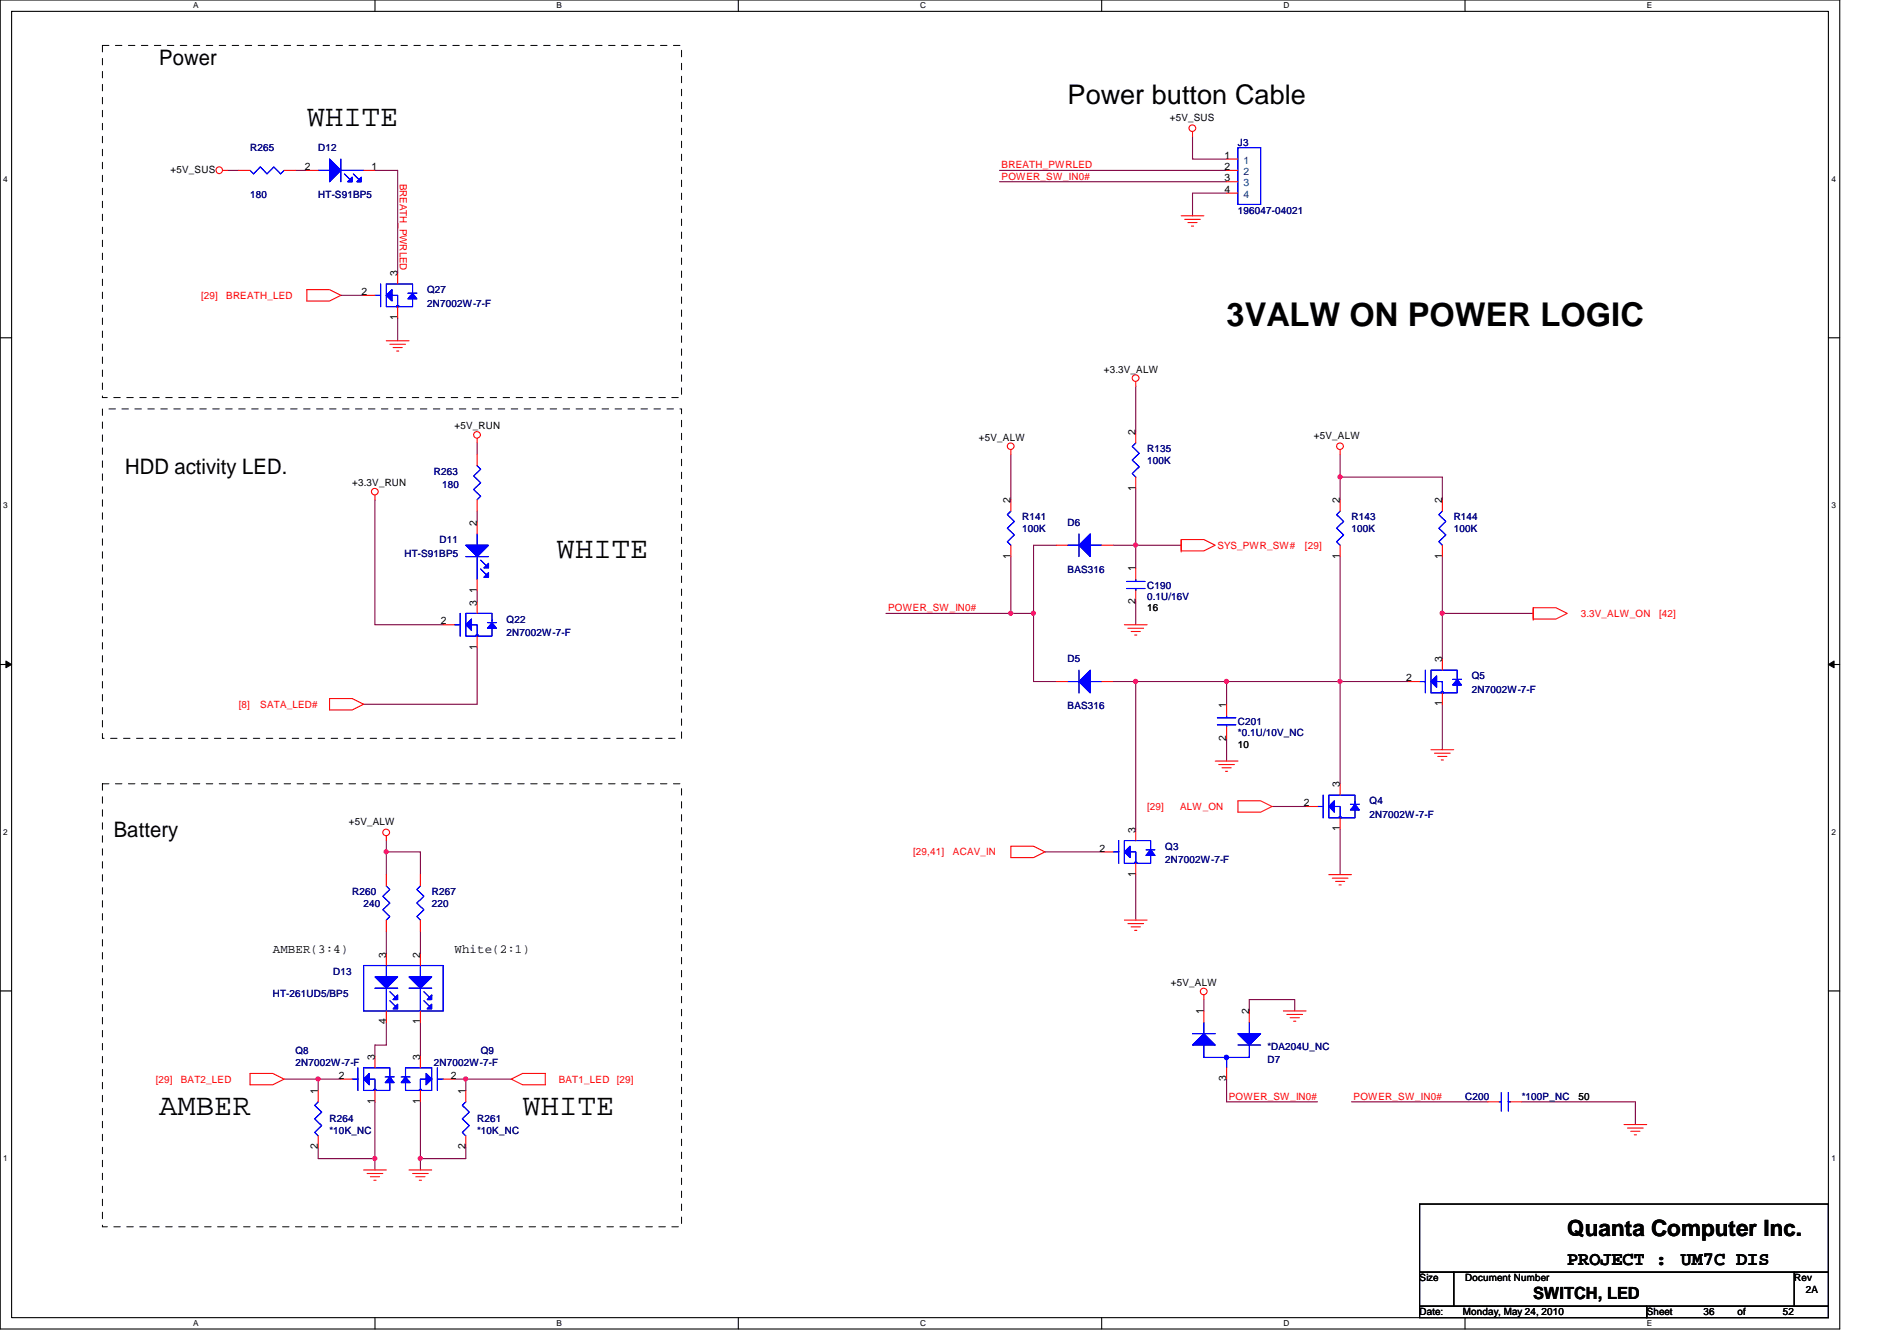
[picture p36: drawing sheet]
<svg xmlns="http://www.w3.org/2000/svg" width="297mm" height="210mm" viewBox="0 0 297 210" stroke-linecap="round" stroke-linejoin="round" font-family="sans-serif">
<defs><g id="words">
<text font-size="5.1" x="192.1" y="51">3VALW ON POWER LOGIC</text>
<g font-size="4.8">
<text x="48" y="19.8">WHITE</text>
<text x="87.2" y="87.3">WHITE</text>
<text x="24.9" y="174.5">AMBER</text>
<text x="81.8" y="174.5">WHITE</text>
</g>
<text font-size="4.2" x="167.2" y="16.3">Power button Cable</text>
<text font-size="3.5" x="245.4" y="193.5">Quanta Computer Inc.</text>
<g font-size="3.3">
<text x="24.9" y="10.1">Power</text>
<text x="19.6" y="74.1">HDD activity LED.</text>
<text x="17.8" y="131">Battery</text>
</g>
<g font-size="3">
<text x="245.4" y="198.1">PROJECT :</text>
<text x="263.2" y="198.1">UM7C DIS</text>
</g>
<text font-size="2.6" x="240.1" y="203.3">SWITCH, LED</text>
<g font-size="1.9">
<text x="42.7" y="149.1">AMBER(3:4)</text>
<text x="71.2" y="149.1">White(2:1)</text>
</g>
<g font-size="1.6" fill="#000080">
<text x="39.2" y="23.7">R265</text>
<text x="49.8" y="23.7">D12</text>
<text x="193.8" y="22.8">J3</text>
<text x="39.2" y="30.9">180</text>
<text x="49.8" y="30.9">HT-S91BP5</text>
<text x="193.8" y="33.4">196047-04021</text>
<text x="66.9" y="45.9">Q27</text>
<text x="66.9" y="48">2N7002W-7-F</text>
<text x="179.6" y="70.8">R135</text>
<text x="67.9" y="74.3">R263</text>
<text x="69.2" y="76.5">180</text>
<text x="179.6" y="72.6">100K</text>
<text x="160.1" y="81.4">R141</text>
<text x="160.1" y="83.2">100K</text>
<text x="167.2" y="82.3">D6</text>
<text x="211.6" y="81.4">R143</text>
<text x="211.6" y="83.2">100K</text>
<text x="227.6" y="81.4">R144</text>
<text x="227.6" y="83.2">100K</text>
<text x="63.3" y="87.1">HT-S91BP5</text>
<text x="68.8" y="85">D11</text>
<text x="167.2" y="89.6">BAS316</text>
<text x="179.6" y="92.1">C190</text>
<text x="179.6" y="93.9">0.1U/16V</text>
<text x="79.3" y="97.5">Q22</text>
<text x="79.3" y="99.6">2N7002W-7-F</text>
<text x="167.2" y="103.7">D5</text>
<text x="230.5" y="106.3">Q5</text>
<text x="167.2" y="111">BAS316</text>
<text x="193.8" y="113.5">C201</text>
<text x="230.5" y="108.5">2N7002W-7-F</text>
<text x="193.8" y="115.2">*0.1U/10V_NC</text>
<text x="214.5" y="125.9">Q4</text>
<text x="214.5" y="128">2N7002W-7-F</text>
<text x="182.5" y="133">Q3</text>
<text x="182.5" y="135.1">2N7002W-7-F</text>
<text x="55.2" y="140.1">R260</text>
<text x="56.9" y="141.9">240</text>
<text x="67.6" y="140.1">R267</text>
<text x="67.6" y="141.9">220</text>
<text x="52.2" y="152.6">D13</text>
<text x="42.7" y="156.1">HT-261UD5/BP5</text>
<text x="46.3" y="165">Q8</text>
<text x="46.3" y="166.8">2N7002W-7-F</text>
<text x="67.9" y="166.8">2N7002W-7-F</text>
<text x="75.3" y="165">Q9</text>
<text x="198.5" y="166.5">D7</text>
<text x="198.5" y="164.3">*DA204U_NC</text>
<text x="229.4" y="172.1">C200</text>
<text x="238.3" y="172.1">*100P_NC</text>
<text x="51.6" y="175.7">R264</text>
<text x="51.6" y="177.5">*10K_NC</text>
<text x="74.7" y="175.7">R261</text>
<text x="74.7" y="177.5">*10K_NC</text>
</g>
<g font-size="1.6">
<text x="183.2" y="18.9">+5V_SUS</text>
<text x="26.7" y="27.1">+5V_SUS</text>
<text x="47.7" y="26.6">2</text>
<text x="58.2" y="26.6">1</text>
<text x="191.7" y="24.8">1</text>
<text x="191.7" y="26.6">2</text>
<text x="191.7" y="28.4">3</text>
<text x="191.7" y="30.2">4</text>
<text x="56.6" y="46.2">2</text>
<text x="62.2" y="43.2" transform="rotate(-90 62.2 43.2)">3</text>
<text x="62.2" y="50.1" transform="rotate(-90 62.2 50.1)">1</text>
<text x="172.8" y="58.3">+3.3V_ALW</text>
<text x="71.2" y="67.2">+5V_RUN</text>
<text x="153.3" y="69">+5V_ALW</text>
<text x="177.8" y="68.1" transform="rotate(-90 177.8 68.1)">2</text>
<text x="205.7" y="68.7">+5V_ALW</text>
<text x="55.2" y="76.1">+3.3V_RUN</text>
<text x="177.8" y="76.8" transform="rotate(-90 177.8 76.8)">1</text>
<text x="74.7" y="82.3" transform="rotate(-90 74.7 82.3)">2</text>
<text x="158.2" y="78.8" transform="rotate(-90 158.2 78.8)">2</text>
<text x="209.8" y="78.8" transform="rotate(-90 209.8 78.8)">2</text>
<text x="225.8" y="78.8" transform="rotate(-90 225.8 78.8)">2</text>
<text x="158.2" y="87.5" transform="rotate(-90 158.2 87.5)">1</text>
<text x="177.8" y="89.5" transform="rotate(-90 177.8 89.5)">1</text>
<text x="209.8" y="87.5" transform="rotate(-90 209.8 87.5)">1</text>
<text x="225.8" y="87.5" transform="rotate(-90 225.8 87.5)">1</text>
<text x="74.7" y="94.8" transform="rotate(-90 74.7 94.8)">3</text>
<text x="74.7" y="92.8" transform="rotate(-90 74.7 92.8)">1</text>
<text x="177.8" y="94.6" transform="rotate(-90 177.8 94.6)">2</text>
<text x="179.6" y="95.7">16</text>
<text x="69" y="97.7">2</text>
<text x="74.7" y="101.7" transform="rotate(-90 74.7 101.7)">1</text>
<text x="220.2" y="106.6">2</text>
<text x="225.8" y="103.7" transform="rotate(-90 225.8 103.7)">3</text>
<text x="192" y="110.8" transform="rotate(-90 192 110.8)">1</text>
<text x="225.8" y="110.6" transform="rotate(-90 225.8 110.6)">1</text>
<text x="192" y="115.9" transform="rotate(-90 192 115.9)">2</text>
<text x="193.8" y="117">10</text>
<text x="209.8" y="123.2" transform="rotate(-90 209.8 123.2)">3</text>
<text x="54.6" y="129.1">+5V_ALW</text>
<text x="177.8" y="130.3" transform="rotate(-90 177.8 130.3)">3</text>
<text x="204.2" y="126.2">2</text>
<text x="209.8" y="130.1" transform="rotate(-90 209.8 130.1)">1</text>
<text x="172.2" y="133.3">2</text>
<text x="177.8" y="137.2" transform="rotate(-90 177.8 137.2)">1</text>
<text x="60.4" y="149.9" transform="rotate(-90 60.4 149.9)">3</text>
<text x="65.8" y="149.9" transform="rotate(-90 65.8 149.9)">2</text>
<text x="183.3" y="154.3">+5V_ALW</text>
<text x="60.4" y="160.4" transform="rotate(-90 60.4 160.4)">4</text>
<text x="65.8" y="160.4" transform="rotate(-90 65.8 160.4)">1</text>
<text x="188.5" y="158.8" transform="rotate(-90 188.5 158.8)">1</text>
<text x="195.6" y="158.8" transform="rotate(-90 195.6 158.8)">2</text>
<text x="58.7" y="165.9" transform="rotate(-90 58.7 165.9)">3</text>
<text x="65.8" y="165.9" transform="rotate(-90 65.8 165.9)">3</text>
<text x="49.8" y="171.2" transform="rotate(-90 49.8 171.2)">1</text>
<text x="53" y="168.9">2</text>
<text x="58.7" y="172.8" transform="rotate(-90 58.7 172.8)">1</text>
<text x="65.8" y="172.8" transform="rotate(-90 65.8 172.8)">1</text>
<text x="70.6" y="168.9">2</text>
<text x="72.9" y="171.2" transform="rotate(-90 72.9 171.2)">1</text>
<text x="192" y="169.2" transform="rotate(-90 192 169.2)">3</text>
<text x="247.2" y="172.1">50</text>
<text x="49.8" y="179.9" transform="rotate(-90 49.8 179.9)">2</text>
<text x="72.9" y="179.9" transform="rotate(-90 72.9 179.9)">2</text>
<text x="222.3" y="200.6">Size</text>
<text x="229.4" y="200.6">Document Number</text>
<text x="281" y="200.6">Rev</text>
<text x="282.7" y="202.4">2A</text>
<text x="222.3" y="205.9">Date:</text>
<text x="229.1" y="205.9">Monday, May 24, 2010</text>
<text x="257.8" y="205.9">Sheet</text>
<text x="266.7" y="205.9">36</text>
<text x="272.1" y="205.9">of</text>
<text x="279.2" y="205.9">52</text>
</g>
<g font-size="1.6" fill="#f00">
<text x="62.6" y="28.8" transform="rotate(90 62.6 28.8)">BREATH_PWRLED</text>
<text x="156.8" y="28.1">POWER_SW_IN0#</text>
<text x="156.8" y="26.3">BREATH_PWRLED</text>
<text x="31.5" y="46.8">[29]</text>
<text x="35.4" y="46.8">BREATH_LED</text>
<text x="190.6" y="85.9">SYS_PWR_SW#</text>
<text x="204.3" y="85.9">[29]</text>
<text x="139.1" y="95.7">POWER_SW_IN0#</text>
<text x="247.5" y="96.6">3.3V_ALW_ON</text>
<text x="259.8" y="96.6">[42]</text>
<text x="37.4" y="110.8">[8]</text>
<text x="40.8" y="110.8">SATA_LED#</text>
<text x="179.6" y="126.8">[29]</text>
<text x="184.8" y="126.8">ALW_ON</text>
<text x="143" y="133.9">[29,41]</text>
<text x="149.2" y="133.9">ACAV_IN</text>
<text x="24.4" y="169.5">[29]</text>
<text x="28.3" y="169.5">BAT2_LED</text>
<text x="87.5" y="169.5">BAT1_LED</text>
<text x="96.6" y="169.5">[29]</text>
<text x="192.4" y="172.1">POWER_SW_IN0#</text>
<text x="212" y="172.1">POWER_SW_IN0#</text>
</g>
<g font-size="1.6" fill="#004080">
<text x="194.7" y="25.6">1</text>
<text x="194.7" y="27.4">2</text>
<text x="194.7" y="29.2">3</text>
<text x="194.7" y="30.9">4</text>
</g>
<g font-size="1.3">
<text x="30.3" y="1.3">A</text>
<text x="87.2" y="1.3">B</text>
<text x="144.1" y="1.3">C</text>
<text x="201" y="1.3">D</text>
<text x="257.8" y="1.3">E</text>
<text x=".5" y="28.4">4</text>
<text x="286.8" y="28.4">4</text>
<text x=".5" y="79.5">3</text>
<text x="286.8" y="79.5">3</text>
<text x=".5" y="130.7">2</text>
<text x="286.8" y="130.7">2</text>
<text x=".5" y="181.8">1</text>
<text x="286.8" y="181.8">1</text>
<text x="30.3" y="207.6">A</text>
<text x="87.2" y="207.6">B</text>
<text x="144.1" y="207.6">C</text>
<text x="201" y="207.6">D</text>
<text x="257.8" y="207.6">E</text>
</g>
</g></defs>
<path d="M0 0h288.1v208h-288.1zM1.8 1.8h284.5v204.4h-284.5z" fill="none" stroke="#000" stroke-width=".17"/>
<g fill="#fff">
<path d="M30.3 .2h.8v1.4h-.8z"/>
<path d="M30.3 206.4h.8v1.4h-.8z"/>
</g>
<path d="M58.7 0v1.8M58.7 206.2v1.8" fill="none" stroke="#000" stroke-width=".17"/>
<g fill="#fff">
<path d="M87.2 .2h.8v1.4h-.8z"/>
<path d="M87.2 206.4h.8v1.4h-.8z"/>
</g>
<path d="M115.6 0v1.8M115.6 206.2v1.8" fill="none" stroke="#000" stroke-width=".17"/>
<g fill="#fff">
<path d="M144.1 .2h.8v1.4h-.8z"/>
<path d="M144.1 206.4h.8v1.4h-.8z"/>
</g>
<path d="M172.5 0v1.8M172.5 206.2v1.8" fill="none" stroke="#000" stroke-width=".17"/>
<g fill="#fff">
<path d="M201 .2h.8v1.4h-.8z"/>
<path d="M201 206.4h.8v1.4h-.8z"/>
</g>
<path d="M229.4 0v1.8M229.4 206.2v1.8" fill="none" stroke="#000" stroke-width=".17"/>
<g fill="#fff">
<path d="M257.8 .2h.9v1.4h-.9z"/>
<path d="M257.8 206.4h.9v1.4h-.9z"/>
<path d="M.5 27.3h.7v1.4h-.7z"/>
<path d="M286.8 27.3h.6v1.4h-.6z"/>
<path d="M.5 78.4h.7v1.4h-.7z"/>
<path d="M286.8 78.4h.6v1.4h-.6z"/>
</g>
<path d="M0 52.9h1.8M286.3 52.9h1.8" fill="none" stroke="#000" stroke-width=".17"/>
<g fill="#fff">
<path d="M.5 129.5h.7v1.4h-.7z"/>
<path d="M286.8 129.5h.6v1.4h-.6z"/>
</g>
<path d="M0 104h1.8M286.3 104h1.8" fill="none" stroke="#000" stroke-width=".17"/>
<path d="M.9 103.5l.9 .5-.9 .5zM286.3 104l.9-.5v1z" fill="#000"/>
<path d="M.9 103.5l.9 .5-.9 .5zM286.3 104l.9-.5v1z" fill="none" stroke="#000" stroke-width=".16"/>
<g fill="#fff">
<path d="M.5 180.6h.7v1.4h-.7z"/>
<path d="M286.8 180.6h.6v1.4h-.6z"/>
</g>
<path d="M0 155.1h1.8M286.3 155.1h1.8" fill="none" stroke="#000" stroke-width=".17"/>
<path d="M156.5 28.4h35.6M186.7 30.2h5.4M161.8 96v10.7M199.2 126.2h5.3M209.8 129.8v7.1M188.5 156.5v1.7M195.6 158.2v-1.7h7.1v1.7M192.1 168.9v3.6h14.2M211.6 172.5h21.4M238.3 172.5h17.8v3.5" fill="none" stroke="#800040" stroke-width=".17"/>
<circle cx="161.8" cy="96" r=".32" fill="#f0f"/>
<circle cx="161.8" cy="96" r=".32" fill="none" stroke="#f0f" stroke-width=".17"/>
<path d="M177.8 60.5v7.1M177.8 76.5v8.8h7.2M225.8 96h14.3M161.8 106.7h3.6M174.3 106.7h3.5M163.6 133.3h8.9" fill="none" stroke="#800040" stroke-width=".17"/>
<circle cx="177.8" cy="85.3" r=".32" fill="#f0f"/>
<circle cx="177.8" cy="85.3" r=".32" fill="none" stroke="#f0f" stroke-width=".17"/>
<path d="M225.8 74.7h-16v3.5M225.8 110.2v7.1" fill="none" stroke="#800040" stroke-width=".17"/>
<circle cx="209.8" cy="74.6" r=".32" fill="#f0f"/>
<circle cx="209.8" cy="74.6" r=".32" fill="none" stroke="#f0f" stroke-width=".17"/>
<path d="M209.8 71.1v3.6M225.8 74.7v3.5M225.8 96v7.1M177.8 136.9v7.1" fill="none" stroke="#800040" stroke-width=".17"/>
<circle cx="225.8" cy="96" r=".32" fill="#f0f"/>
<circle cx="225.8" cy="96" r=".32" fill="none" stroke="#f0f" stroke-width=".17"/>
<path d="M209.8 106.7v16" fill="none" stroke="#800040" stroke-width=".17"/>
<circle cx="209.8" cy="106.7" r=".32" fill="#f0f"/>
<circle cx="209.8" cy="106.7" r=".32" fill="none" stroke="#f0f" stroke-width=".17"/>
<path d="M161.8 85.3h3.6M174.3 85.3h3.5M225.8 87.1v8.9M177.8 106.7v23.1" fill="none" stroke="#800040" stroke-width=".17"/>
<circle cx="177.8" cy="106.7" r=".32" fill="#f0f"/>
<circle cx="177.8" cy="106.7" r=".32" fill="none" stroke="#f0f" stroke-width=".17"/>
<path d="M177.8 85.3v3.6M177.8 94.2v3.6M209.8 87.1v19.6h10.7M177.8 106.7h14.3v3.5M192.1 115.6v3.5" fill="none" stroke="#800040" stroke-width=".17"/>
<circle cx="192" cy="106.7" r=".32" fill="#f0f"/>
<circle cx="192" cy="106.7" r=".32" fill="none" stroke="#f0f" stroke-width=".17"/>
<path d="M161.8 85.3v10.7h-3.5v-8.9M192.1 106.7h17.7" fill="none" stroke="#800040" stroke-width=".17"/>
<circle cx="158.3" cy="96" r=".32" fill="#f0f"/>
<circle cx="158.3" cy="96" r=".32" fill="none" stroke="#f0f" stroke-width=".17"/>
<path d="M53.4 46.2h3.5M62.3 49.8v3.5M74.7 69.3v1.8M158.3 71.1v7.1M58.7 97.8h10.7M74.7 92.5v1.7M74.7 80v1.8M138.7 96h19.6M74.7 101.3v8.9h-17.8M49.8 168.9h3.6M58.7 181.4v1.7M65.8 181.4h7.1" fill="none" stroke="#800040" stroke-width=".17"/>
<circle cx="65.8" cy="181.3" r=".32" fill="#f0f"/>
<circle cx="65.8" cy="181.3" r=".32" fill="none" stroke="#f0f" stroke-width=".17"/>
<path d="M49.8 168.9v1.8M60.5 163.6h-1.8v1.8M65.8 160v5.4M72.9 179.6v1.8M65.8 181.4v1.7" fill="none" stroke="#800040" stroke-width=".17"/>
<circle cx="49.8" cy="168.9" r=".32" fill="#f0f"/>
<circle cx="49.8" cy="168.9" r=".32" fill="none" stroke="#f0f" stroke-width=".17"/>
<path d="M44.5 168.9h5.3M72.9 168.9v1.8" fill="none" stroke="#800040" stroke-width=".17"/>
<circle cx="72.9" cy="168.9" r=".32" fill="#f0f"/>
<circle cx="72.9" cy="168.9" r=".32" fill="none" stroke="#f0f" stroke-width=".17"/>
<path d="M49.8 179.6v1.8h8.9M60.5 160v3.6M71.2 168.9h8.8" fill="none" stroke="#800040" stroke-width=".17"/>
<circle cx="58.7" cy="181.3" r=".32" fill="#f0f"/>
<circle cx="58.7" cy="181.3" r=".32" fill="none" stroke="#f0f" stroke-width=".17"/>
<path d="M35.6 26.7h1.8M46.3 26.7h1.7M58.7 26.7h3.6v16M156.5 26.7h35.6M186.7 30.2v3.6M186.7 21.3v3.6h5.4M58.7 78.2v19.6M60.5 131.6v1.7h5.3M58.7 172.5v8.9M65.8 172.5v8.9" fill="none" stroke="#800040" stroke-width=".17"/>
<circle cx="60.5" cy="133.3" r=".32" fill="#f0f"/>
<circle cx="60.5" cy="133.3" r=".32" fill="none" stroke="#f0f" stroke-width=".17"/>
<path d="M60.5 133.3v3.6M65.8 133.3v3.6M60.5 145.8v3.6M65.8 145.8v3.6" fill="none" stroke="#800040" stroke-width=".17"/>
<g fill="none" stroke="#f00" stroke-width=".17">
<path d="M34.9 26.7h.7M185 33.8h3.5M185.5 34.3h2.5M186 34.8h1.4M186.6 35.4h.3M186.7 20.6v.7M48 45.3h3.6l1.8 .9-1.8 .9h-3.6zM60.5 53.3h3.5M61 53.9h2.5M61.5 54.4h1.5M62.1 54.9h.3M177.8 59.7v.8"/>
<path d="M58.7 77.5v.7M74.7 68.6v.7M158.3 70.4v.7M209.8 70.4v.7M176.1 97.8h3.5M176.6 98.3h2.5M177.1 98.8h1.5M177.7 99.4h.3M185 84.6v1.8M185 86.1v-1.6h3.5l1.8 .8-1.8 .9h-3.5M240.1 95.3v1.8M240.1 96.7v-1.6h3.5l1.8 .9-1.8 .9h-3.5"/>
<path d="M51.6 109.3h3.6l1.7 .9-1.7 .9h-3.6zM190.3 119.1h3.5M190.8 119.7h2.5M224.1 117.3h3.5M224.6 117.9h2.5M225.1 118.4h1.5M225.7 119h.3M60.5 130.9v.7M158.3 132.5h3.5l1.8 .8-1.8 .9h-3.5zM191.3 120.2h1.5M191.9 120.7h.3M193.8 125.3h3.6l1.8 .9-1.8 .9h-3.6z"/>
<path d="M208.1 136.9h3.5M208.6 137.5h2.5M209.1 138h1.5M209.7 138.5h.3M176.1 144h3.5M176.6 144.6h2.5M177.1 145.1h1.5M177.7 145.6h.3M188.5 155.7v.8M201 158.2h3.5M201.5 158.8h2.5M202 159.3h1.5"/>
<path d="M202.6 159.9h.3M39.2 168h3.5l1.8 .9-1.8 .9h-3.5zM80 168.9l1.8-.9h3.6v1.8h-3.6zM254.3 176h3.5M254.8 176.6h2.5M255.4 177.1h1.4M255.9 177.6h.3M56.9 183.1h3.6M57.5 183.7h2.4M58 184.2h1.4M58.5 184.7h.4M64 183.1h3.6"/>
<path d="M64.6 183.7h2.5M65.1 184.2h1.4M65.7 184.7h.3"/>
<circle cx="34.3" cy="26.6" r=".52"/>
<circle cx="186.7" cy="20.1" r=".52"/>
<circle cx="177.8" cy="59.2" r=".52"/>
<circle cx="58.7" cy="77" r=".52"/>
<circle cx="74.7" cy="68.1" r=".52"/>
<circle cx="158.3" cy="69.8" r=".52"/>
<circle cx="209.8" cy="69.8" r=".52"/>
<circle cx="60.5" cy="130.3" r=".52"/>
<circle cx="188.5" cy="155.2" r=".52"/>
</g>
<path d="M222.3 188.5h64v10.6h-64zM222.3 199.1h5.3v5.4h-5.3zM227.6 199.1h53.4v5.4h-53.4zM281 199.1h5.3v5.4h-5.3zM222.3 204.5h35.5v1.7h-35.5zM257.8 204.5h28.5v1.7h-28.5z" fill="none" stroke="#000" stroke-width=".17"/>
<path d="M16 7.1h90.7v55.1h-90.7zM16 64h90.7v51.6h-90.7zM16 122.7h90.7v69.3h-90.7z" fill="none" stroke="#000" stroke-width=".16" stroke-dasharray="1 1 1 1 1 1 1 1"/>
<path d="M72.9 97.8l.9-.9v1.8z" fill="#00f"/>
<path d="M72.9 97.8l.9-.9v1.8z" fill="none" stroke="#00f" stroke-width=".17"/>
<path d="M77 97.5l.7 .8h-1.4z" fill="#00f"/>
<path d="M71.2 97.8h.8M72 96v3.6M76.3 97.5h1.4M77 97.5v-1.5h-4.1v3.6h1.8v-1.8h-.9M77 97.5l.7 .8h-1.4zM77 98.3v1.3h-2.3h.2v-.2h-.4v.2" fill="none" stroke="#00f" stroke-width=".17"/>
<path d="M72.9 97.8l.9-.9v1.8z" fill="#00f"/>
<path d="M72.9 97.8l.9-.9v1.8z" fill="none" stroke="#00f" stroke-width=".17"/>
<path d="M77 97.5l.7 .8h-1.4z" fill="#00f"/>
<path d="M71.2 97.8h.8M72 96v3.6M76.3 97.5h1.4M77 97.5v-1.5h-4.1v3.6h1.8v-1.8h-.9M77 97.5l.7 .8h-1.4zM77 98.3v1.3h-2.3h.2v-.2h-.4v.2M209.8 80l-.5 .6 1.1 1-1.1 1.1 1.1 1-1.1 1.1 .5 .5" fill="none" stroke="#00f" stroke-width=".17"/>
<path d="M209.8 78.2v1.8M69.4 97.8h1.8M74.7 94.2v1.8M74.7 99.6v1.7M209.8 85.3v1.8" fill="none" stroke="#f00" stroke-width=".17"/>
<path d="M170.7 83.6v3.5l-1.8-1.8z" fill="#00f"/>
<path d="M167.2 85.3h1.7M168.9 83.6v3.5M170.7 83.6v3.5l-1.8-1.8zM170.7 85.3h1.8" fill="none" stroke="#00f" stroke-width=".17"/>
<path d="M170.7 83.6v3.5l-1.8-1.8z" fill="#00f"/>
<path d="M167.2 85.3h1.7M168.9 83.6v3.5M170.7 83.6v3.5l-1.8-1.8zM170.7 85.3h1.8" fill="none" stroke="#00f" stroke-width=".17"/>
<path d="M165.4 85.3h1.8M172.5 85.3h1.8" fill="none" stroke="#f00" stroke-width=".17"/>
<path d="M56.9 168.9l.9-.9v1.8z" fill="#00f"/>
<path d="M56.9 168.9l.9-.9v1.8z" fill="none" stroke="#00f" stroke-width=".17"/>
<path d="M61 168.6l.7 .9h-1.4z" fill="#00f"/>
<path d="M55.2 168.9h.8M56 167.1v3.6M60.3 168.6h1.4M61 168.6v-1.5h-4.1v3.6h1.8v-1.8h-.9M61 168.6l.7 .9h-1.4zM61 169.5v1.2h-2.3h.2v-.2h-.4v.2" fill="none" stroke="#00f" stroke-width=".17"/>
<path d="M56.9 168.9l.9-.9v1.8z" fill="#00f"/>
<path d="M56.9 168.9l.9-.9v1.8z" fill="none" stroke="#00f" stroke-width=".17"/>
<path d="M61 168.6l.7 .9h-1.4z" fill="#00f"/>
<path d="M55.2 168.9h.8M56 167.1v3.6M60.3 168.6h1.4M61 168.6v-1.5h-4.1v3.6h1.8v-1.8h-.9M61 168.6l.7 .9h-1.4zM61 169.5v1.2h-2.3h.2v-.2h-.4v.2" fill="none" stroke="#00f" stroke-width=".17"/>
<path d="M53.4 168.9h1.8M58.7 165.4v1.7M58.7 170.7v1.8" fill="none" stroke="#f00" stroke-width=".17"/>
<path d="M51.6 24.9l1.8 1.8-1.8 1.7z" fill="#00f"/>
<path d="M51.6 24.9l1.8 1.8-1.8 1.7z" fill="none" stroke="#00f" stroke-width=".17"/>
<path d="M55.2 27.7v.7h-.8z" fill="#00f"/>
<path d="M55.2 27.7v.7h-.8z" fill="none" stroke="#00f" stroke-width=".17"/>
<path d="M55.9 28.4l.7-.7v.7z" fill="#00f"/>
<path d="M49.8 26.7h1.8M53.4 24.9v3.5M53.4 26.7h3.5M53.9 27.2l.9 .9M55.3 27.2l.9 .9M55.9 28.4l.7-.7v.7z" fill="none" stroke="#00f" stroke-width=".17"/>
<path d="M51.6 24.9l1.8 1.8-1.8 1.7z" fill="#00f"/>
<path d="M51.6 24.9l1.8 1.8-1.8 1.7z" fill="none" stroke="#00f" stroke-width=".17"/>
<path d="M55.2 27.7v.7h-.8z" fill="#00f"/>
<path d="M55.2 27.7v.7h-.8z" fill="none" stroke="#00f" stroke-width=".17"/>
<path d="M55.9 28.4l.7-.7v.7z" fill="#00f"/>
<path d="M49.8 26.7h1.8M53.4 24.9v3.5M53.4 26.7h3.5M53.9 27.2l.9 .9M55.3 27.2l.9 .9M55.9 28.4l.7-.7v.7zM193.8 23.1h3.6v8.9h-3.6zM65.8 138.7l-.5 .5 1.1 1.1-1.1 1.1 1.1 1-1.1 1.1 .5 .5" fill="none" stroke="#00f" stroke-width=".17"/>
<path d="M48 26.7h1.8M56.9 26.7h1.8M192.1 26.7h1.7M192.1 24.9h1.7M192.1 28.4h1.7M192.1 30.2h1.7M65.8 136.9v1.8M65.8 144v1.8" fill="none" stroke="#f00" stroke-width=".17"/>
<path d="M72.9 85.3h3.6l-1.8 1.8z" fill="#00f"/>
<path d="M72.9 85.3h3.6l-1.8 1.8z" fill="none" stroke="#00f" stroke-width=".17"/>
<path d="M76.5 88.2v.7h-.7z" fill="#00f"/>
<path d="M76.5 88.2v.7h-.7z" fill="none" stroke="#00f" stroke-width=".17"/>
<path d="M75.8 90.3l.7-.7v.7z" fill="#00f"/>
<path d="M72.9 87.1h3.6M74.7 83.6v1.7M74.7 87.1v3.6M75.3 87.7l.9 .9M75.3 89.1l.9 .9M75.8 90.3l.7-.7v.7z" fill="none" stroke="#00f" stroke-width=".17"/>
<path d="M72.9 85.3h3.6l-1.8 1.8z" fill="#00f"/>
<path d="M72.9 85.3h3.6l-1.8 1.8z" fill="none" stroke="#00f" stroke-width=".17"/>
<path d="M76.5 88.2v.7h-.7z" fill="#00f"/>
<path d="M76.5 88.2v.7h-.7z" fill="none" stroke="#00f" stroke-width=".17"/>
<path d="M75.8 90.3l.7-.7v.7z" fill="#00f"/>
<path d="M72.9 87.1h3.6M74.7 83.6v1.7M74.7 87.1v3.6M75.3 87.7l.9 .9M75.3 89.1l.9 .9M75.8 90.3l.7-.7v.7zM225.8 80l-.5 .6 1.1 1-1.1 1.1 1.1 1-1.1 1.1 .5 .5" fill="none" stroke="#00f" stroke-width=".17"/>
<path d="M225.8 78.2v1.8M74.7 81.8v1.8M74.7 90.7v1.8M225.8 85.3v1.8" fill="none" stroke="#f00" stroke-width=".17"/>
<path d="M168.9 106.7l1.8-1.8v3.6z" fill="#00f"/>
<path d="M167.2 106.7h1.7M168.9 104.9v3.6M168.9 106.7l1.8-1.8v3.6zM170.7 106.7h1.8" fill="none" stroke="#00f" stroke-width=".17"/>
<path d="M168.9 106.7l1.8-1.8v3.6z" fill="#00f"/>
<path d="M167.2 106.7h1.7M168.9 104.9v3.6M168.9 106.7l1.8-1.8v3.6zM170.7 106.7h1.8M60.5 138.7l.5 .5-1.1 1.1 1.1 1.1-1.1 1 1.1 1.1-.5 .5" fill="none" stroke="#00f" stroke-width=".17"/>
<path d="M165.4 106.7h1.8M172.5 106.7h1.8M60.5 136.9v1.8M60.5 144v1.8" fill="none" stroke="#f00" stroke-width=".17"/>
<path d="M224.1 106.7l.9-.9v1.8z" fill="#00f"/>
<path d="M224.1 106.7l.9-.9v1.8z" fill="none" stroke="#00f" stroke-width=".17"/>
<path d="M228.2 106.3l.7 .9h-1.4z" fill="#00f"/>
<path d="M222.3 106.7h.9M223.2 104.9v3.6M227.5 106.3h1.4M228.2 106.3l.7 .9h-1.4zM228.2 107.2v1.3h-2.4h.2v-.2h-.3v.2M228.2 106.3v-1.4h-4.1v3.6h1.7v-1.8h-.8" fill="none" stroke="#00f" stroke-width=".17"/>
<path d="M224.1 106.7l.9-.9v1.8z" fill="#00f"/>
<path d="M224.1 106.7l.9-.9v1.8z" fill="none" stroke="#00f" stroke-width=".17"/>
<path d="M228.2 106.3l.7 .9h-1.4z" fill="#00f"/>
<path d="M222.3 106.7h.9M223.2 104.9v3.6M227.5 106.3h1.4M228.2 106.3l.7 .9h-1.4zM228.2 107.2v1.3h-2.4h.2v-.2h-.3v.2M228.2 106.3v-1.4h-4.1v3.6h1.7v-1.8h-.8" fill="none" stroke="#00f" stroke-width=".17"/>
<path d="M220.5 106.7h1.8M225.8 103.1v1.8M225.8 108.5v1.7" fill="none" stroke="#f00" stroke-width=".17"/>
<path d="M60.5 46.2l.9-.9v1.8z" fill="#00f"/>
<path d="M60.5 46.2l.9-.9v1.8z" fill="none" stroke="#00f" stroke-width=".17"/>
<path d="M64.6 45.9l.7 .9h-1.4z" fill="#00f"/>
<path d="M58.7 46.2h.9M59.6 44.4v3.6M63.9 45.9h1.4M64.6 45.9v-1.5h-4.1v3.6h1.8v-1.8h-.9M64.6 45.9l.7 .9h-1.4zM64.6 46.8v1.2h-2.3h.1v-.2h-.3v.2" fill="none" stroke="#00f" stroke-width=".17"/>
<path d="M60.5 46.2l.9-.9v1.8z" fill="#00f"/>
<path d="M60.5 46.2l.9-.9v1.8z" fill="none" stroke="#00f" stroke-width=".17"/>
<path d="M64.6 45.9l.7 .9h-1.4z" fill="#00f"/>
<path d="M58.7 46.2h.9M59.6 44.4v3.6M63.9 45.9h1.4M64.6 45.9v-1.5h-4.1v3.6h1.8v-1.8h-.9M64.6 45.9l.7 .9h-1.4zM64.6 46.8v1.2h-2.3h.1v-.2h-.3v.2M74.7 72.9l.6 .5-1.1 1.1 1.1 1.1-1.1 1 1.1 1.1-.6 .5M176.4 91h2.9M176.4 92.1h2.9M177.8 90.7v.3M177.8 92.1v.4" fill="none" stroke="#00f" stroke-width=".17"/>
<path d="M56.9 46.2h1.8M62.3 42.7v1.7M62.3 48v1.8M74.7 71.1v1.8M74.7 78.2v1.8M177.8 88.9v1.8M177.8 92.5v1.7" fill="none" stroke="#f00" stroke-width=".17"/>
<path d="M66.7 168l.9 .9-.9 .9z" fill="#00f"/>
<path d="M66.7 168l.9 .9-.9 .9z" fill="none" stroke="#00f" stroke-width=".17"/>
<path d="M63.5 168.6l.7 .9h-1.4z" fill="#00f"/>
<path d="M62.8 168.6h1.4M63.5 168.6l.7 .9h-1.4zM63.5 168.6v-1.5h4.1v3.6h-1.8v-1.8h.9M63.5 169.5v1.2h2.3h-.1v-.2h.3v.2M68.5 168.9h.9M68.5 167.1v3.6" fill="none" stroke="#00f" stroke-width=".17"/>
<path d="M66.7 168l.9 .9-.9 .9z" fill="#00f"/>
<path d="M66.7 168l.9 .9-.9 .9z" fill="none" stroke="#00f" stroke-width=".17"/>
<path d="M63.5 168.6l.7 .9h-1.4z" fill="#00f"/>
<path d="M62.8 168.6h1.4M63.5 168.6l.7 .9h-1.4zM63.5 168.6v-1.5h4.1v3.6h-1.8v-1.8h.9M63.5 169.5v1.2h2.3h-.1v-.2h.3v.2M68.5 168.9h.9M68.5 167.1v3.6" fill="none" stroke="#00f" stroke-width=".17"/>
<path d="M65.8 165.4v1.7M65.8 170.7v1.8M69.4 168.9h1.8" fill="none" stroke="#f00" stroke-width=".17"/>
<path d="M208.1 126.2l.9-.9v1.8z" fill="#00f"/>
<path d="M208.1 126.2l.9-.9v1.8z" fill="none" stroke="#00f" stroke-width=".17"/>
<path d="M212.2 125.9l.6 .9h-1.3z" fill="#00f"/>
<path d="M206.3 126.2h.9M207.2 124.5v3.5M211.5 125.9h1.3M212.2 125.9v-1.4h-4.1v3.5h1.7v-1.8h-.8M212.2 125.9l.6 .9h-1.3zM212.2 126.8v1.2h-2.4h.2v-.2h-.3v.2" fill="none" stroke="#00f" stroke-width=".17"/>
<path d="M208.1 126.2l.9-.9v1.8z" fill="#00f"/>
<path d="M208.1 126.2l.9-.9v1.8z" fill="none" stroke="#00f" stroke-width=".17"/>
<path d="M212.2 125.9l.6 .9h-1.3z" fill="#00f"/>
<path d="M206.3 126.2h.9M207.2 124.5v3.5M211.5 125.9h1.3M212.2 125.9v-1.4h-4.1v3.5h1.7v-1.8h-.8M212.2 125.9l.6 .9h-1.3zM212.2 126.8v1.2h-2.4h.2v-.2h-.3v.2" fill="none" stroke="#00f" stroke-width=".17"/>
<path d="M204.5 126.2h1.8M209.8 122.7v1.8M209.8 128v1.8" fill="none" stroke="#f00" stroke-width=".17"/>
<circle cx="192" cy="165.5" r=".33" fill="#00f"/>
<circle cx="192" cy="165.5" r=".33" fill="none" stroke="#00f" stroke-width=".17"/>
<path d="M188.5 161.8l1.8 1.8h-3.6z" fill="#00f"/>
<path d="M188.5 161.8l1.8 1.8h-3.6z" fill="none" stroke="#00f" stroke-width=".17"/>
<path d="M193.8 161.8h3.6l-1.8 1.8z" fill="#00f"/>
<path d="M186.7 161.8h3.6M188.5 160v1.8M188.5 163.6v1.9h3.2M192.1 165.9v1.2M193.8 161.8h3.6l-1.8 1.8zM193.8 163.6h3.6M195.6 163.6v1.9h-3.2M195.6 160v1.8" fill="none" stroke="#00f" stroke-width=".17"/>
<circle cx="192" cy="165.5" r=".33" fill="#00f"/>
<circle cx="192" cy="165.5" r=".33" fill="none" stroke="#00f" stroke-width=".17"/>
<path d="M188.5 161.8l1.8 1.8h-3.6z" fill="#00f"/>
<path d="M188.5 161.8l1.8 1.8h-3.6z" fill="none" stroke="#00f" stroke-width=".17"/>
<path d="M193.8 161.8h3.6l-1.8 1.8z" fill="#00f"/>
<path d="M186.7 161.8h3.6M188.5 160v1.8M188.5 163.6v1.9h3.2M192.1 165.9v1.2M193.8 161.8h3.6l-1.8 1.8zM193.8 163.6h3.6M195.6 163.6v1.9h-3.2M195.6 160v1.8M234.7 172.5h.4M235.1 171v2.9M236.2 172.5h.3M236.2 171v2.9" fill="none" stroke="#00f" stroke-width=".17"/>
<path d="M188.5 158.2v1.8M195.6 158.2v1.8M192.1 167.1v1.8M233 172.5h1.7M236.5 172.5h1.8" fill="none" stroke="#f00" stroke-width=".17"/>
<path d="M64 152.9h3.6l-1.8 1.8z" fill="#00f"/>
<path d="M64 152.9h3.6l-1.8 1.8z" fill="none" stroke="#00f" stroke-width=".17"/>
<path d="M67.6 155.7v.8h-.7z" fill="#00f"/>
<path d="M67.6 155.7v.8h-.7z" fill="none" stroke="#00f" stroke-width=".17"/>
<path d="M66.9 157.9l.7-.7v.7z" fill="#00f"/>
<path d="M60.5 151.1v1.8M64 154.7h3.6M65.8 151.1v1.8M65.8 154.7v3.5M66.4 155.2l.9 .9M66.4 156.6l.9 .9M66.9 157.9l.7-.7v.7z" fill="none" stroke="#00f" stroke-width=".17"/>
<path d="M58.7 152.9h3.6l-1.8 1.8z" fill="#00f"/>
<path d="M58.7 152.9h3.6l-1.8 1.8zM58.7 154.7h3.6M60.5 154.7v3.5" fill="none" stroke="#00f" stroke-width=".17"/>
<path d="M62.3 155.7v.8h-.8z" fill="#00f"/>
<path d="M62.3 155.7v.8h-.8z" fill="none" stroke="#00f" stroke-width=".17"/>
<path d="M61.5 157.9l.8-.7v.7z" fill="#00f"/>
<path d="M56.9 151.1h12.5v7.1h-12.5zM61 155.2l.9 .9M61 156.6l.9 .9M61.5 157.9l.8-.7v.7z" fill="none" stroke="#00f" stroke-width=".17"/>
<path d="M64 152.9h3.6l-1.8 1.8z" fill="#00f"/>
<path d="M64 152.9h3.6l-1.8 1.8z" fill="none" stroke="#00f" stroke-width=".17"/>
<path d="M67.6 155.7v.8h-.7z" fill="#00f"/>
<path d="M67.6 155.7v.8h-.7z" fill="none" stroke="#00f" stroke-width=".17"/>
<path d="M66.9 157.9l.7-.7v.7z" fill="#00f"/>
<path d="M60.5 151.1v1.8M64 154.7h3.6M65.8 151.1v1.8M65.8 154.7v3.5M66.4 155.2l.9 .9M66.4 156.6l.9 .9M66.9 157.9l.7-.7v.7z" fill="none" stroke="#00f" stroke-width=".17"/>
<path d="M58.7 152.9h3.6l-1.8 1.8z" fill="#00f"/>
<path d="M58.7 152.9h3.6l-1.8 1.8zM58.7 154.7h3.6M60.5 154.7v3.5" fill="none" stroke="#00f" stroke-width=".17"/>
<path d="M62.3 155.7v.8h-.8z" fill="#00f"/>
<path d="M62.3 155.7v.8h-.8z" fill="none" stroke="#00f" stroke-width=".17"/>
<path d="M61.5 157.9l.8-.7v.7z" fill="#00f"/>
<path d="M39.2 26.7l.5 .5 1.1-1.1 1 1.1 1.1-1.1 1 1.1 .6-.5M177.8 69.3l-.5 .6 1.1 1.1-1.1 1 1.1 1.1-1.1 1 .5 .6M158.3 80l-.6 .6 1.1 1-1.1 1.1 1.1 1-1.1 1.1 .6 .5M190.6 113.5h2.9M190.6 112.4h2.9M192.1 112v.4M192.1 113.5v.3M56.9 151.1h12.5v7.1h-12.5zM61 155.2l.9 .9M61 156.6l.9 .9M61.5 157.9l.8-.7v.7zM72.9 172.5l-.5 .5 1.1 1.1-1.1 1 1.1 1.1-1.1 1 .5 .6" fill="none" stroke="#00f" stroke-width=".17"/>
<g fill="none" stroke="#f00" stroke-width=".17">
<path d="M37.4 26.7h1.8M44.5 26.7h1.8M158.3 78.2v1.8M177.8 67.6v1.7M177.8 74.7v1.8M158.3 85.3v1.8M192.1 110.2v1.8M192.1 113.8v1.8M60.5 149.4v1.7M60.5 158.2v1.8M65.8 149.4v1.7M65.8 158.2v1.8"/>
<path d="M72.9 170.7v1.8M72.9 177.8v1.8"/>
</g>
<path d="M176.1 133.3l.8-.8v1.7z" fill="#00f"/>
<path d="M176.1 133.3l.8-.8v1.7z" fill="none" stroke="#00f" stroke-width=".17"/>
<path d="M180.2 133l.6 .9h-1.4z" fill="#00f"/>
<path d="M174.3 133.3h.9M175.2 131.6v3.5M179.4 133h1.4M180.2 133l.6 .9h-1.4zM180.2 133.9v1.2h-2.4h.2v-.1h-.3v.1M180.2 133v-1.4h-4.1v3.5h1.7v-1.8h-.9" fill="none" stroke="#00f" stroke-width=".17"/>
<path d="M176.1 133.3l.8-.8v1.7z" fill="#00f"/>
<path d="M176.1 133.3l.8-.8v1.7z" fill="none" stroke="#00f" stroke-width=".17"/>
<path d="M180.2 133l.6 .9h-1.4z" fill="#00f"/>
<path d="M174.3 133.3h.9M175.2 131.6v3.5M179.4 133h1.4M180.2 133l.6 .9h-1.4zM180.2 133.9v1.2h-2.4h.2v-.1h-.3v.1M180.2 133v-1.4h-4.1v3.5h1.7v-1.8h-.9M49.8 172.5l-.5 .5 1.1 1.1-1.1 1 1.1 1.1-1.1 1 .5 .6" fill="none" stroke="#00f" stroke-width=".17"/>
<path d="M172.5 133.3h1.8M177.8 129.8v1.8M177.8 135.1v1.8M49.8 170.7v1.8M49.8 177.8v1.8" fill="none" stroke="#f00" stroke-width=".17"/>
<circle cx="161.8" cy="96" r=".32" fill="#f0f"/>
<circle cx="161.8" cy="96" r=".32" fill="none" stroke="#f0f" stroke-width=".17"/>
<circle cx="177.8" cy="85.3" r=".32" fill="#f0f"/>
<circle cx="177.8" cy="85.3" r=".32" fill="none" stroke="#f0f" stroke-width=".17"/>
<circle cx="209.8" cy="74.6" r=".32" fill="#f0f"/>
<circle cx="209.8" cy="74.6" r=".32" fill="none" stroke="#f0f" stroke-width=".17"/>
<circle cx="225.8" cy="96" r=".32" fill="#f0f"/>
<circle cx="225.8" cy="96" r=".32" fill="none" stroke="#f0f" stroke-width=".17"/>
<circle cx="209.8" cy="106.7" r=".32" fill="#f0f"/>
<circle cx="209.8" cy="106.7" r=".32" fill="none" stroke="#f0f" stroke-width=".17"/>
<circle cx="177.8" cy="106.7" r=".32" fill="#f0f"/>
<circle cx="177.8" cy="106.7" r=".32" fill="none" stroke="#f0f" stroke-width=".17"/>
<circle cx="192" cy="106.7" r=".32" fill="#f0f"/>
<circle cx="192" cy="106.7" r=".32" fill="none" stroke="#f0f" stroke-width=".17"/>
<circle cx="158.3" cy="96" r=".32" fill="#f0f"/>
<circle cx="158.3" cy="96" r=".32" fill="none" stroke="#f0f" stroke-width=".17"/>
<circle cx="65.8" cy="181.3" r=".32" fill="#f0f"/>
<circle cx="65.8" cy="181.3" r=".32" fill="none" stroke="#f0f" stroke-width=".17"/>
<circle cx="49.8" cy="168.9" r=".32" fill="#f0f"/>
<circle cx="49.8" cy="168.9" r=".32" fill="none" stroke="#f0f" stroke-width=".17"/>
<circle cx="72.9" cy="168.9" r=".32" fill="#f0f"/>
<circle cx="72.9" cy="168.9" r=".32" fill="none" stroke="#f0f" stroke-width=".17"/>
<circle cx="58.7" cy="181.3" r=".32" fill="#f0f"/>
<circle cx="58.7" cy="181.3" r=".32" fill="none" stroke="#f0f" stroke-width=".17"/>
<circle cx="60.5" cy="133.3" r=".32" fill="#f0f"/>
<circle cx="60.5" cy="133.3" r=".32" fill="none" stroke="#f0f" stroke-width=".17"/>
<use href="#words"/>
</svg>
